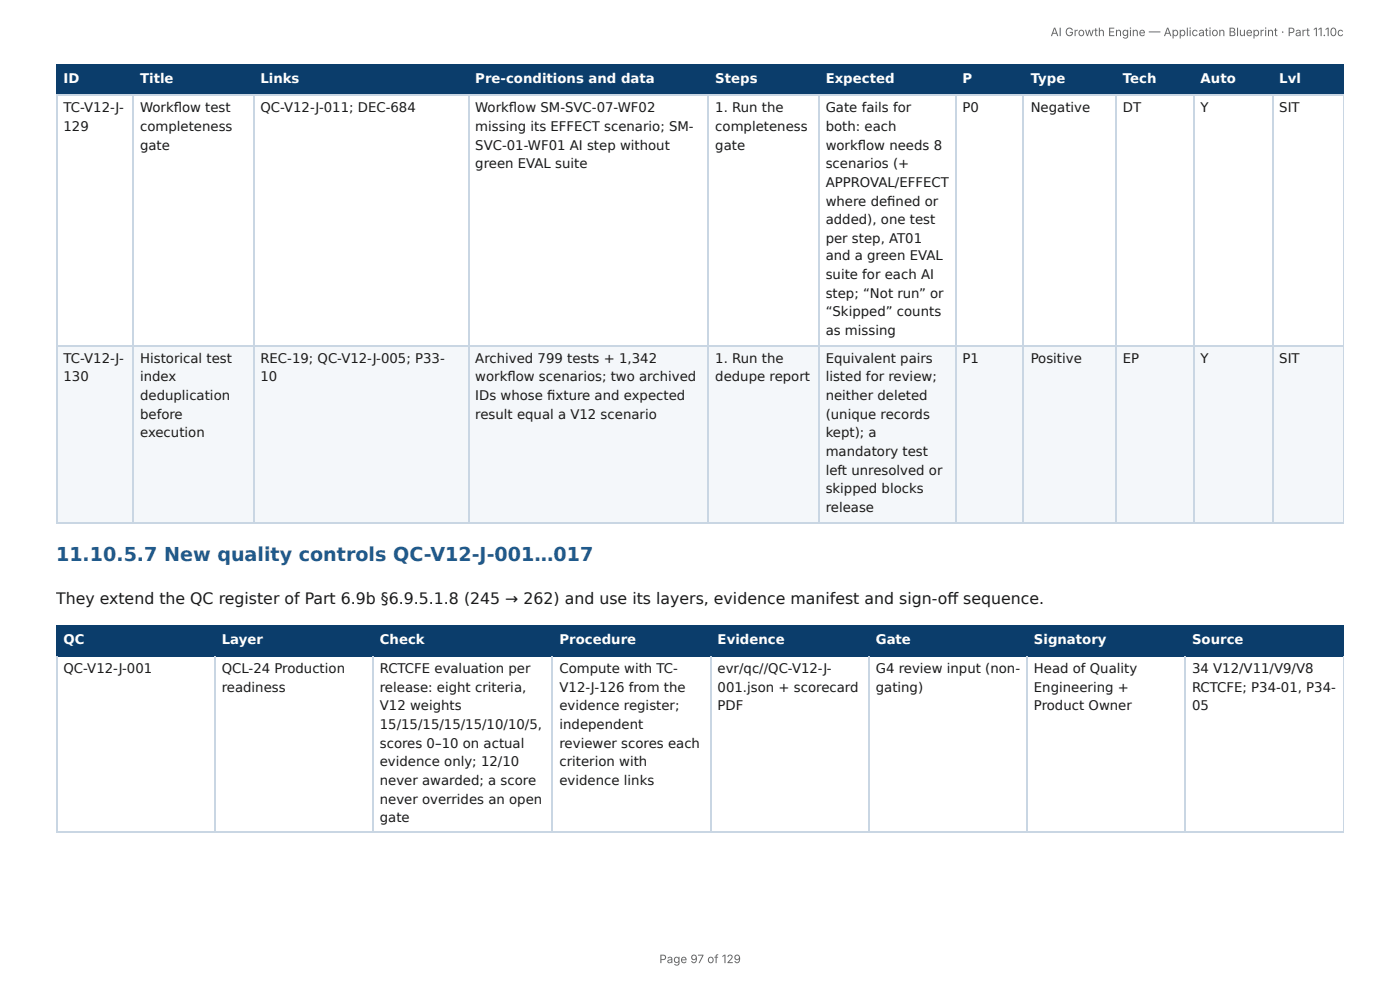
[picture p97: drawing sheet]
<svg xmlns="http://www.w3.org/2000/svg" width="297mm" height="210mm" viewBox="0 0 297 210" stroke-linecap="round" stroke-linejoin="round" font-family="sans-serif">
<defs><g id="words">
<text font-size="4.1" fill="#1f5a8c" x="11.9" y="119.1">11.10.5.7 New quality controls QC-V12-J-001…017</text>
<text font-size="3.3" fill="#1a1a1a" x="11.9" y="128.3">They extend the QC register of Part 6.9b §6.9.5.1.8 (245 → 262) and use its layers, evidence manifest and sign-off sequence.</text>
<g font-size="2.8" fill="#fff">
<text x="13.5" y="17.7">ID</text>
<text x="29.8" y="17.7">Title</text>
<text x="55.3" y="17.7">Links</text>
<text x="100.9" y="17.7">Pre-conditions and data</text>
<text x="151.9" y="17.7">Steps</text>
<text x="175.4" y="17.7">Expected</text>
<text x="204.4" y="17.7">P</text>
<text x="218.9" y="17.7">Type</text>
<text x="238.5" y="17.7">Tech</text>
<text x="255" y="17.7">Auto</text>
<text x="271.7" y="17.7">Lvl</text>
<text x="13.5" y="136.8">QC</text>
<text x="47.1" y="136.8">Layer</text>
<text x="80.7" y="136.8">Check</text>
<text x="118.8" y="136.8">Procedure</text>
<text x="152.4" y="136.8">Evidence</text>
<text x="186" y="136.8">Gate</text>
<text x="219.6" y="136.8">Signatory</text>
<text x="253.2" y="136.8">Source</text>
</g>
<g font-size="2.8" fill="#1a1a1a">
<text x="13.5" y="23.8">TC-V12-J-</text>
<text x="29.8" y="23.8">Workfl ow test</text>
<text x="55.3" y="23.8">QC-V12-J-011; DEC-684</text>
<text x="100.9" y="23.8">Workfl ow SM-SVC-07-WF02</text>
<text x="151.9" y="23.8">1. Run the</text>
<text x="175.4" y="23.8">Gate fails for</text>
<text x="204.4" y="23.8">P0</text>
<text x="218.9" y="23.8">Negative</text>
<text x="238.5" y="23.8">DT</text>
<text x="255" y="23.8">Y</text>
<text x="271.7" y="23.8">SIT</text>
<text x="13.5" y="27.8">129</text>
<text x="29.8" y="27.8">completeness</text>
<text x="100.9" y="27.8">missing its EFFECT scenario; SM-</text>
<text x="151.9" y="27.8">completeness</text>
<text x="175.4" y="27.8">both: each</text>
<text x="29.8" y="31.7">gate</text>
<text x="100.9" y="31.7">SVC-01-WF01 AI step without</text>
<text x="100.9" y="35.7">green EVAL suite</text>
<text x="151.9" y="31.7">gate</text>
<text x="175.4" y="31.7">workfl ow needs 8</text>
<text x="175.4" y="35.7">scenarios (+</text>
<text x="175.4" y="39.7">APPROVAL/EFFECT</text>
<text x="175.4" y="43.7">where defi ned or</text>
<text x="175.4" y="47.6">added), one test</text>
<text x="175.4" y="51.6">per step, AT01</text>
<text x="175.4" y="55.3">and a green EVAL</text>
<text x="175.4" y="59.3">suite for each AI</text>
<text x="175.4" y="63.2">step; “Not run” or</text>
<text x="175.4" y="67.2">“Skipped” counts</text>
<text x="175.4" y="71.2">as missing</text>
<text x="13.5" y="77">TC-V12-J-</text>
<text x="29.8" y="77">Historical test</text>
<text x="55.3" y="77">REC-19; QC-V12-J-005; P33-</text>
<text x="100.9" y="77">Archived 799 tests + 1,342</text>
<text x="151.9" y="77">1. Run the</text>
<text x="175.4" y="77">Equivalent pairs</text>
<text x="204.4" y="77">P1</text>
<text x="218.9" y="77">Positive</text>
<text x="238.5" y="77">EP</text>
<text x="255" y="77">Y</text>
<text x="271.7" y="77">SIT</text>
<text x="13.5" y="81">130</text>
<text x="29.8" y="81">index</text>
<text x="55.3" y="81">10</text>
<text x="100.9" y="81">workfl ow scenarios; two archived</text>
<text x="151.9" y="81">dedupe report</text>
<text x="175.4" y="81">listed for review;</text>
<text x="29.8" y="84.9">deduplication</text>
<text x="29.8" y="88.9">before</text>
<text x="100.9" y="84.9">IDs whose fi xture and expected</text>
<text x="100.9" y="88.9">result equal a V12 scenario</text>
<text x="175.4" y="84.9">neither deleted</text>
<text x="175.4" y="88.9">(unique records</text>
<text x="29.8" y="92.9">execution</text>
<text x="175.4" y="92.9">kept); a</text>
<text x="175.4" y="96.8">mandatory test</text>
<text x="175.4" y="100.8">left unresolved or</text>
<text x="175.4" y="104.8">skipped blocks</text>
<text x="175.4" y="108.7">release</text>
<text x="13.5" y="142.9">QC-V12-J-001</text>
<text x="47.1" y="142.9">QCL-24 Production</text>
<text x="80.7" y="142.9">RCTCFE evaluation per</text>
<text x="118.8" y="142.9">Compute with TC-</text>
<text x="152.4" y="142.9">evr/qc//QC-V12-J-</text>
<text x="186" y="142.9">G4 review input (non-</text>
<text x="219.6" y="142.9">Head of Quality</text>
<text x="253.2" y="142.9">34 V12/V11/V9/V8</text>
<text x="47.1" y="146.8">readiness</text>
<text x="80.7" y="146.8">release: eight criteria,</text>
<text x="118.8" y="146.8">V12-J-126 from the</text>
<text x="152.4" y="146.8">001.json + scorecard</text>
<text x="186" y="146.8">gating)</text>
<text x="219.6" y="146.8">Engineering +</text>
<text x="253.2" y="146.8">RCTCFE; P34-01, P34-</text>
<text x="80.7" y="150.8">V12 weights</text>
<text x="80.7" y="154.8">15/15/15/15/15/10/10/5,</text>
<text x="118.8" y="150.8">evidence register;</text>
<text x="118.8" y="154.8">independent</text>
<text x="152.4" y="150.8">PDF</text>
<text x="219.6" y="150.8">Product Owner</text>
<text x="253.2" y="150.8">05</text>
<text x="80.7" y="158.7">scores 0–10 on actual</text>
<text x="118.8" y="158.7">reviewer scores each</text>
<text x="80.7" y="162.7">evidence only; 12/10</text>
<text x="80.7" y="166.7">never awarded; a score</text>
<text x="118.8" y="162.7">criterion with</text>
<text x="118.8" y="166.7">evidence links</text>
<text x="80.7" y="170.7">never overrides an open</text>
<text x="80.7" y="174.6">gate</text>
</g>
<g font-size="2.5" fill="#666">
<text x="223.1" y="7.7">AI Growth Engine — Application Blueprint · Part 11.10c</text>
<text x="140" y="204.5">Page 97 of 129</text>
</g>
</g></defs>
<g fill="#0b3d6b">
<path d="M12.2 14h16.1v6.1h-16.1z"/>
<path d="M28.3 14h25.7v6.1h-25.7z"/>
<path d="M54 14h45.5v6.1h-45.5z"/>
<path d="M99.5 14h51v6.1h-51z"/>
<path d="M150.5 14h23.3v6.1h-23.3z"/>
<path d="M173.8 14h29.1v6.1h-29.1z"/>
<path d="M202.9 14h14.6v6.1h-14.6z"/>
<path d="M217.5 14h19.6v6.1h-19.6z"/>
<path d="M237.1 14h16.4v6.1h-16.4z"/>
<path d="M253.5 14h16.6v6.1h-16.6z"/>
<path d="M270.1 14h15.3v6.1h-15.3z"/>
</g>
<g fill="#f4f7fa">
<path d="M12.2 73.6h16.1v37.3h-16.1z"/>
<path d="M28.3 73.6h25.7v37.3h-25.7z"/>
<path d="M54 73.6h45.5v37.3h-45.5z"/>
<path d="M99.5 73.6h51v37.3h-51z"/>
<path d="M150.5 73.6h23.3v37.3h-23.3z"/>
<path d="M173.8 73.6h29.1v37.3h-29.1z"/>
<path d="M202.9 73.6h14.6v37.3h-14.6z"/>
<path d="M217.5 73.6h19.6v37.3h-19.6z"/>
<path d="M237.1 73.6h16.4v37.3h-16.4z"/>
<path d="M253.5 73.6h16.6v37.3h-16.6z"/>
<path d="M270.1 73.6h15.3v37.3h-15.3z"/>
</g>
<g fill="none" stroke="#0b3d6b" stroke-width=".26">
<path d="M11.9 13.9h273.5M12 13.8v6.6M28.2 13.8v6.6M53.8 13.8v6.6M99.6 13.8v6.6M150.4 13.8v6.6M174 13.8v6.6M203.1 13.8v6.6M217.4 13.8v6.6M236.9 13.8v6.6M253.6 13.8v6.6M270.3 13.8v6.6"/>
<path d="M11.9 20.2h273.5"/>
</g>
<path d="M285.3 13.8v6.6" fill="none" stroke="#0b3d6b" stroke-width=".21"/>
<g fill="none" stroke="#c9d6e3" stroke-width=".26">
<path d="M11.9 20.2h273.5M12 20.4v90.7M28.2 20.4v90.7M53.8 20.4v90.7M99.6 20.4v90.7M150.4 20.4v90.7M174 20.4v90.7M203.1 20.4v90.7M217.4 20.4v90.7M236.9 20.4v90.7M253.6 20.4v90.7M270.3 20.4v90.7"/>
<path d="M11.9 73.4h273.5M11.9 111h273.5"/>
</g>
<path d="M285.3 20.4v90.7" fill="none" stroke="#c9d6e3" stroke-width=".21"/>
<g fill="#0b3d6b">
<path d="M12.2 133.1h33.3v6.3h-33.3z"/>
<path d="M45.5 133.1h33.6v6.3h-33.6z"/>
<path d="M79.1 133.1h38.4v6.3h-38.4z"/>
<path d="M117.5 133.1h33.6v6.3h-33.6z"/>
<path d="M151.1 133.1h33.6v6.3h-33.6z"/>
<path d="M184.7 133.1h33.3v6.3h-33.3z"/>
<path d="M218 133.1h33.6v6.3h-33.6z"/>
<path d="M251.6 133.1h33.8v6.3h-33.8z"/>
</g>
<path d="M11.9 133h273.5M11.9 139.3h273.5M12 132.8v6.6M45.6 132.8v6.6M79.2 132.8v6.6M117.3 132.8v6.6M150.9 132.8v6.6M184.5 132.8v6.6M218.1 132.8v6.6M251.8 132.8v6.6" fill="none" stroke="#0b3d6b" stroke-width=".26"/>
<path d="M285.3 132.8v6.6" fill="none" stroke="#0b3d6b" stroke-width=".21"/>
<path d="M12 139.4v37.3M45.6 139.4v37.3M79.2 139.4v37.3M117.3 139.4v37.3M150.9 139.4v37.3M184.5 139.4v37.3M218.1 139.4v37.3M251.8 139.4v37.3M11.9 176.6h273.5" fill="none" stroke="#c9d6e3" stroke-width=".26"/>
<path d="M285.3 139.4v37.3" fill="none" stroke="#c9d6e3" stroke-width=".21"/>
<use href="#words"/>
</svg>
